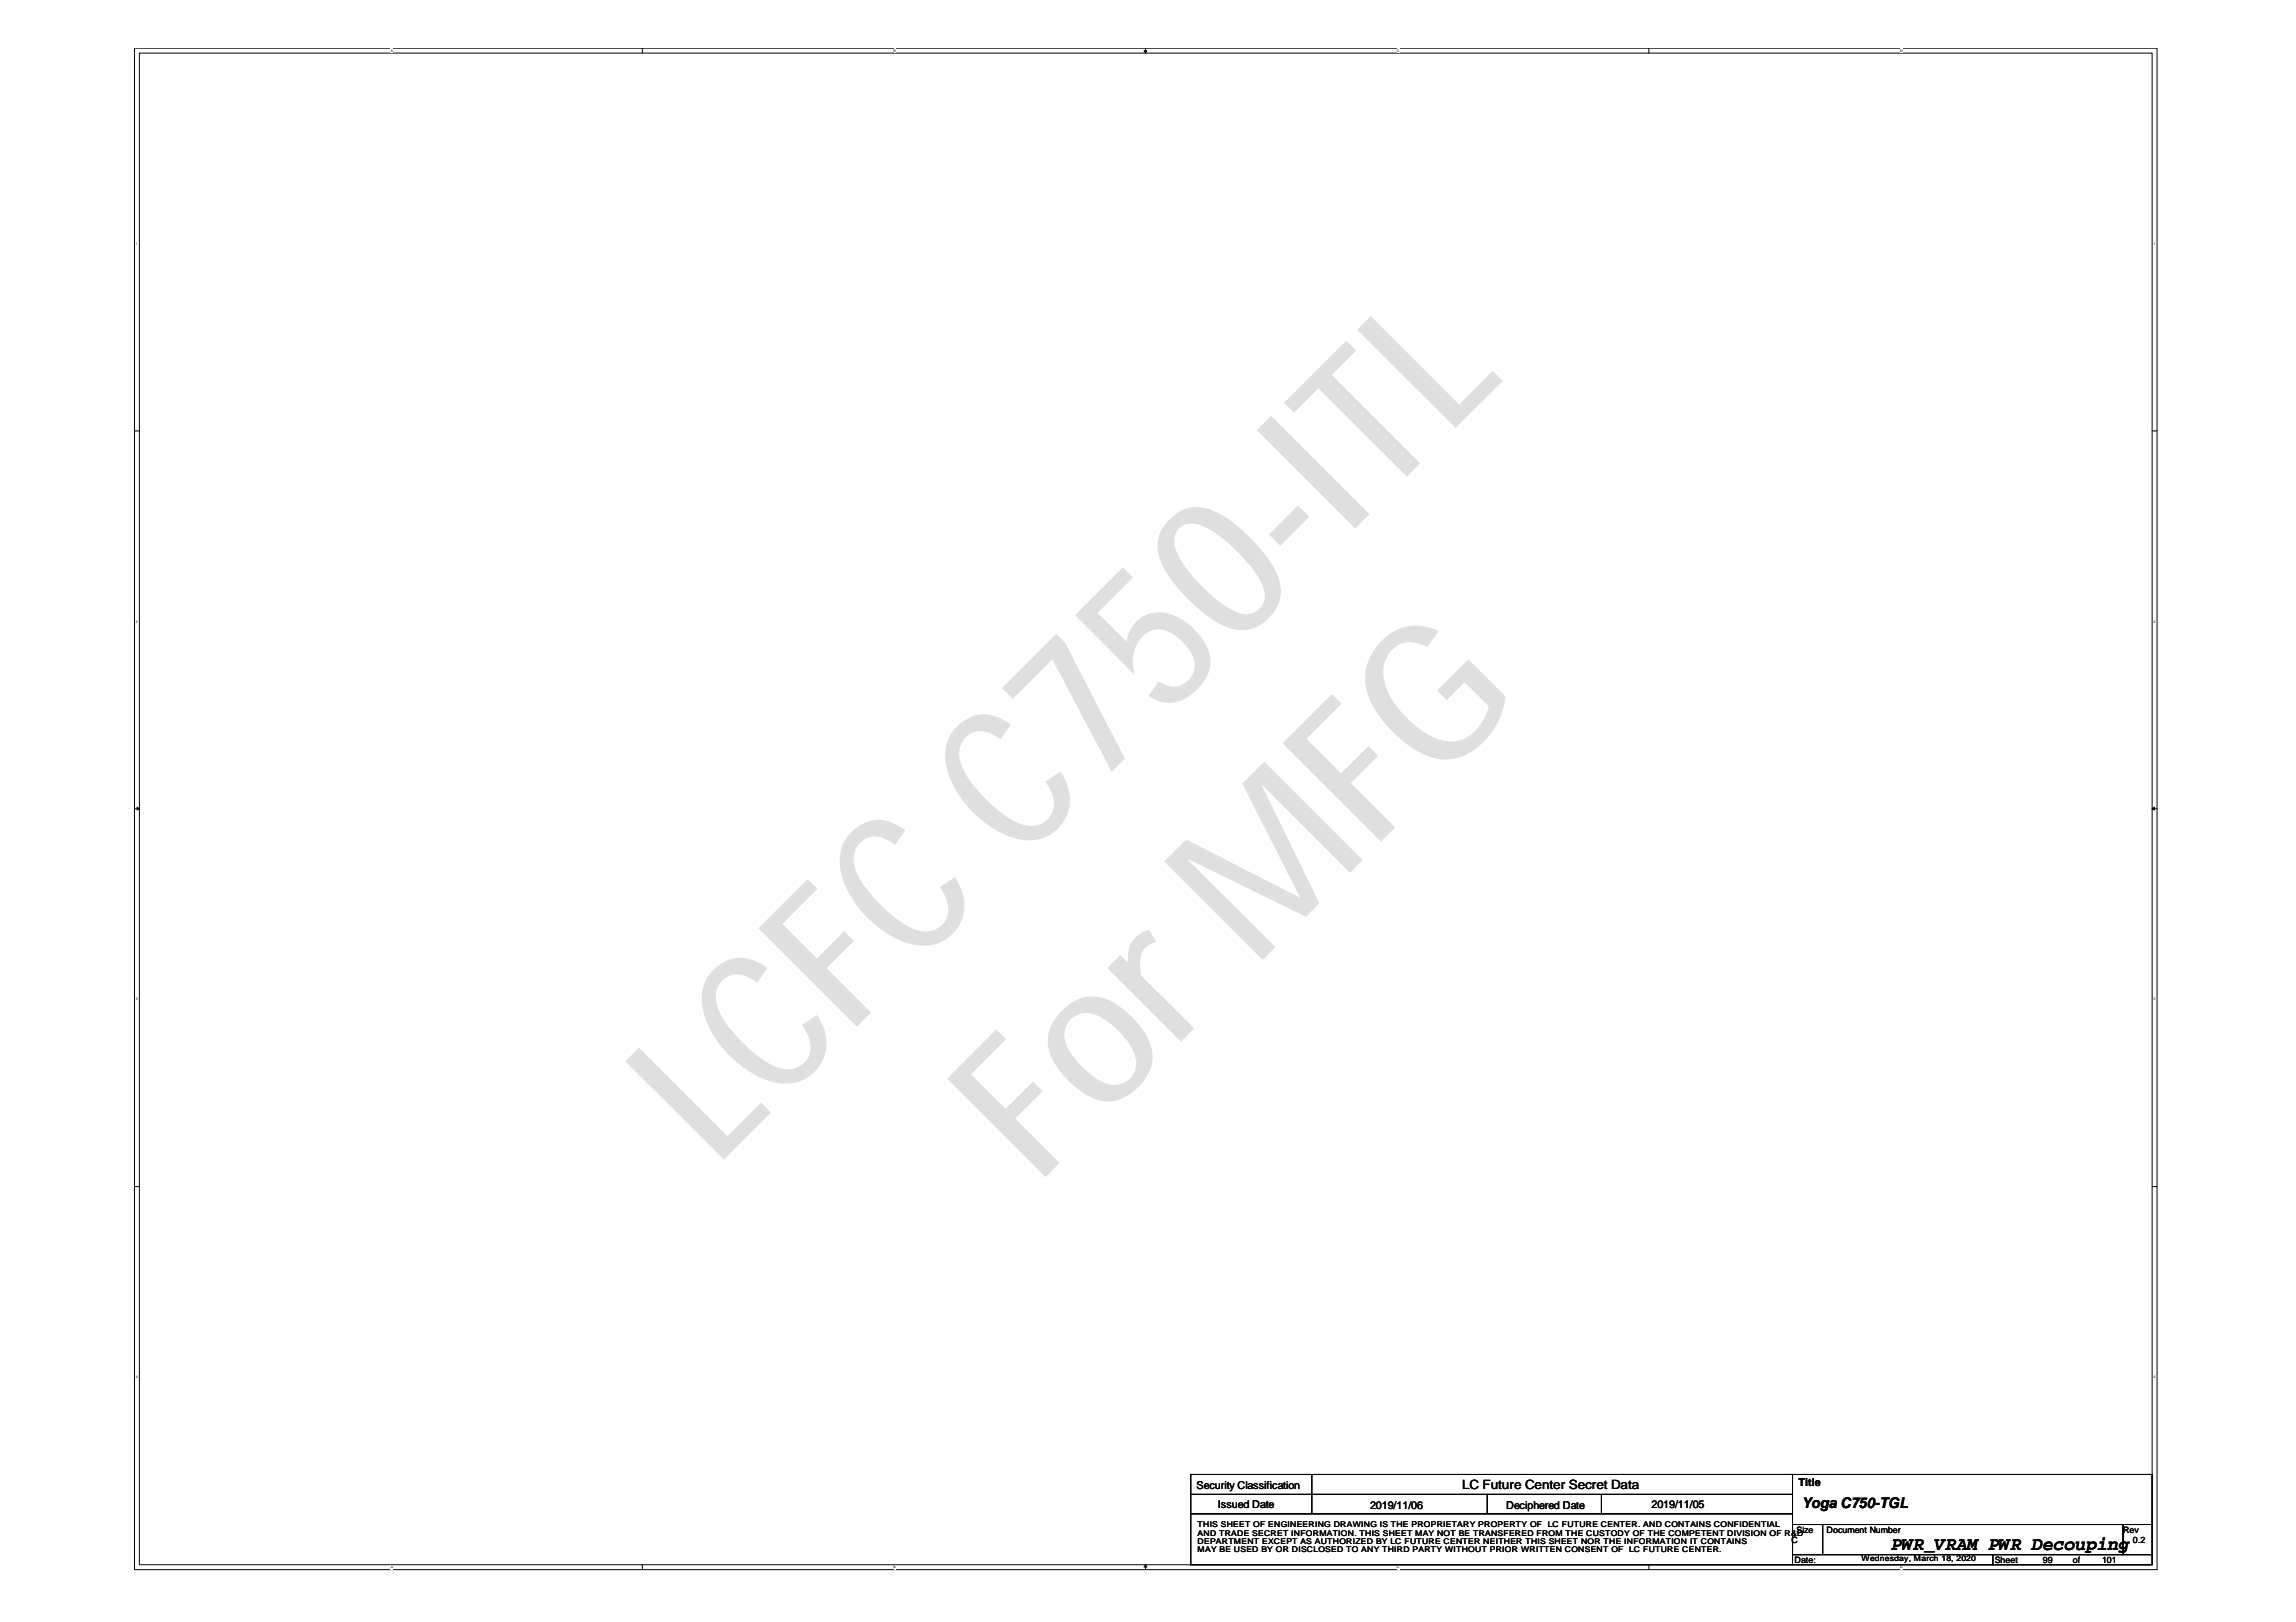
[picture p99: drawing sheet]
<svg xmlns="http://www.w3.org/2000/svg" width="297mm" height="210mm" viewBox="0 0 297 210" stroke-linecap="round" stroke-linejoin="round" font-family="sans-serif">
<defs><g id="words">
<text font-size="2.5" x="244.7" y="200.6">PWR_VRAM PWR Decouping</text>
<text font-size="1.9" x="233.1" y="195.1">Yoga C750-TGL</text>
<text font-size="1.7" x="189.1" y="192.7">LC Future Center Secret Data</text>
<g font-size="1.4">
<text x="154.8" y="192.6">Security Classification</text>
<text x="157.6" y="195.1">Issued Date</text>
<text x="177.2" y="195.3">2019/11/06</text>
<text x="194.9" y="195.3">Deciphered Date</text>
<text x="213.7" y="195.1">2019/11/05</text>
<text x="232.7" y="192.2">Title</text>
</g>
<g font-size="1.1">
<text x="231.8" y="199.7">C</text>
<text x="232.2" y="202.3">Date:</text>
<text x="232.4" y="198.4">Size</text>
<text x="236.3" y="198.4">Document Number</text>
<text x="258.1" y="202.3">Sheet</text>
<text x="264.3" y="202.3">99</text>
<text x="268.2" y="202.3">of</text>
<text x="271.9" y="202.3">101</text>
<text x="274.7" y="198.4">Rev</text>
<text x="275.9" y="199.7">0.2</text>
</g>
<g font-size="1">
<text x="154.9" y="197.7">THIS SHEET OF ENGINEERING DRAWING IS THE PROPRIETARY PROPERTY OF</text>
<text x="200.2" y="197.7">LC FUTURE CENTER. AND CONTAINS CONFIDENTIAL</text>
<text x="154.9" y="198.7">AND TRADE SECRET IIINFORMATION. THIS SHEET MAY NOT BE TRANSFERED FROM THE CUSTODY OF THE COMPETENT DIVISION OF R&amp;D</text>
<text x="154.9" y="199.8">DEPARTMENT EXCEPT AS AUTHORIZED BY LC FUTURE CENTER NEITHER THIS SHEET NOR THE IIINFORMATION IIIT CONTAINS</text>
<text x="154.9" y="200.8">MAY BE USED BY OR DISCLOSED TO ANY THIRD PARTY WITHOUT PRIOR WRITTEN CONSENT OF</text>
<text x="154.9" y="198.7">AND TRADE SECRET</text>
<text x="154.9" y="199.8">DEPARTMENT EXCEPT AS AUTHORIZED BY LC FUTURE CENTER NEITHER THIS SHEET NOR THE NFORMATION</text>
<text x="167.4" y="198.7">NFORMATION. THIS SHEET MAY NOT BE TRANSFERED FROM THE CUSTODY OF THE COMPETENT DIVISION OF R&amp;D</text>
<text x="210.8" y="200.8">LC FUTURE CENTER.</text>
<text x="219" y="199.8">T CONTAINS</text>
<text x="240.8" y="202.1">Wednesday, March 18, 2020</text>
</g>
<g font-size=".5">
<text x="50.5" y="6.7">A</text>
<text x="115.6" y="6.7">B</text>
<text x="180.7" y="6.7">C</text>
<text x="245.8" y="6.7">D</text>
<text x="17.6" y="31.7">1</text>
<text x="278.6" y="31.7">1</text>
<text x="17.6" y="80.6">2</text>
<text x="278.6" y="80.6">2</text>
<text x="17.6" y="129.5">3</text>
<text x="278.6" y="129.5">3</text>
<text x="17.6" y="178.4">4</text>
<text x="278.6" y="178.4">4</text>
<text x="50.5" y="203">A</text>
<text x="115.6" y="203">B</text>
<text x="180.7" y="203">C</text>
<text x="245.8" y="203">D</text>
</g>
</g></defs>
<path d="M17.4 6.2h261.7v196.9h-261.7zM18 6.9h260.4v195.6h-260.4z" fill="none" stroke="#000" stroke-width=".13"/>
<g fill="#fff">
<path d="M50.5 6.2h.3v.6h-.3z"/>
<path d="M50.5 202.5h.3v.6h-.3z"/>
</g>
<path d="M83.1 6.2v.7M83.1 202.5v.6" fill="none" stroke="#000" stroke-width=".13"/>
<g fill="#fff">
<path d="M115.6 6.2h.3v.6h-.3z"/>
<path d="M115.6 202.5h.3v.6h-.3z"/>
</g>
<path d="M148.2 6.2v.7M148.2 202.5v.6" fill="none" stroke="#000" stroke-width=".13"/>
<path d="M148 6.6h.4l-.2 .3zM148.2 202.5l.2 .3h-.4z" fill="#000" stroke="#000" stroke-width=".13"/>
<g fill="#fff">
<path d="M180.7 6.2h.3v.6h-.3z"/>
<path d="M180.7 202.5h.3v.6h-.3z"/>
</g>
<path d="M213.3 6.2v.7M213.3 202.5v.6" fill="none" stroke="#000" stroke-width=".13"/>
<g fill="#fff">
<path d="M245.8 6.2h.3v.6h-.3z"/>
<path d="M245.8 202.5h.3v.6h-.3z"/>
<path d="M17.6 31.2h.2v.6h-.2z"/>
<path d="M278.6 31.2h.2v.6h-.2z"/>
<path d="M17.6 80.1h.2v.6h-.2z"/>
<path d="M278.6 80.1h.2v.6h-.2z"/>
</g>
<path d="M17.4 55.8h.6M278.4 55.8h.7" fill="none" stroke="#000" stroke-width=".13"/>
<g fill="#fff">
<path d="M17.6 129h.2v.6h-.2z"/>
<path d="M278.6 129h.2v.6h-.2z"/>
</g>
<path d="M17.4 104.7h.6M278.4 104.7h.7" fill="none" stroke="#000" stroke-width=".13"/>
<path d="M17.7 104.5l.3 .2-.3 .1zM278.4 104.7l.3-.2v.3z" fill="#000" stroke="#000" stroke-width=".13"/>
<g fill="#fff">
<path d="M17.6 177.9h.2v.6h-.2z"/>
<path d="M278.6 177.9h.2v.6h-.2z"/>
</g>
<g fill="none" stroke="#000" stroke-width=".13">
<path d="M17.4 153.6h.6M278.4 153.6h.7M154.1 190.8h77.8v2.6h-77.8zM154.1 193.4h77.8v2.5h-77.8zM154.1 195.9h77.8v6.6h-77.8zM169.7 190.8v5.1M192.4 193.4v2.5M207.2 193.4v2.5M231.8 190.8h46.6v6.5M231.9 197.3h3.9v3.9h-3.9zM235.8 197.3h38.9v3.9h-38.9zM274.7 197.3h3.7v3.9h-3.7z"/>
<path d="M231.9 201.2h25.9v1.3h-25.9zM257.8 201.2h20.6v1.3h-20.6z"/>
</g>
<use href="#words"/>
</svg>
